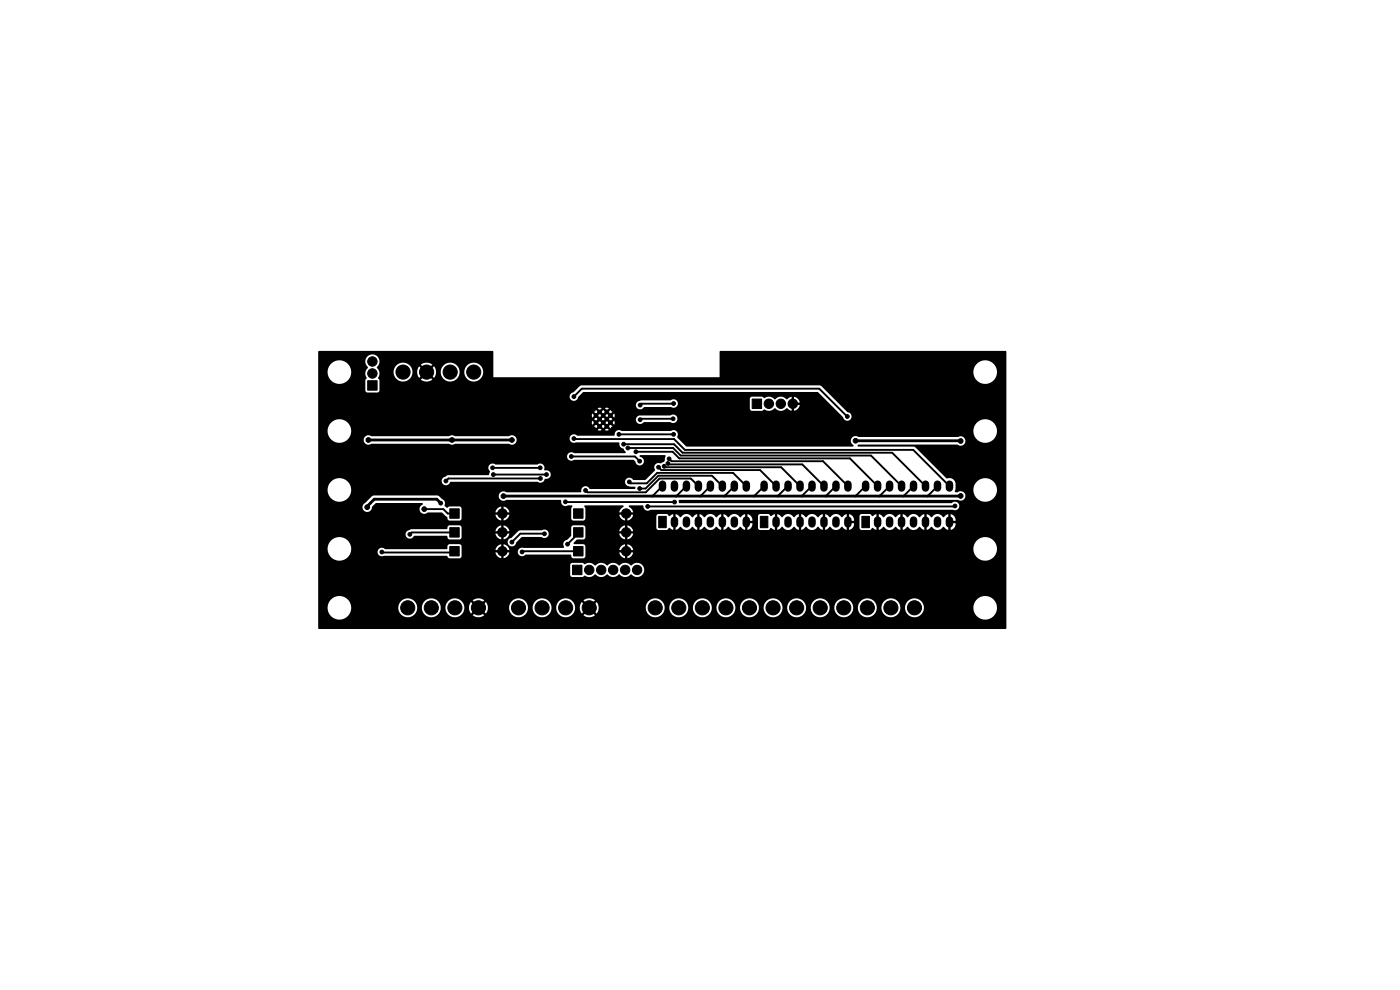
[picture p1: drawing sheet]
<svg xmlns="http://www.w3.org/2000/svg" width="297mm" height="210mm" viewBox="0 0 297 210" stroke-linecap="round" stroke-linejoin="round" font-family="sans-serif">
<g fill="#000" stroke="#000" stroke-width=".21">
<path d="M78 80.8h2v2h-2zM159.6 84.7h2v2h-2zM95.4 115.9h2v2h-2zM95.4 111.9h2v2h-2zM95.4 107.9h2v2h-2zM121.7 111.9h2v2h-2zM121.7 115.9h2v2h-2zM121.7 107.9h2v2h-2zM139.7 109.5h1.6v2.4h-1.6zM161.3 109.5h1.6v2.4h-1.6zM182.8 109.5h1.6v2.4h-1.6zM121.5 119.9h2v2h-2z"/>
<circle cx="79" cy="79.2" r="1"/>
<circle cx="79" cy="76.7" r="1"/>
<circle cx="85.5" cy="78.9" r="1.5"/>
<circle cx="90.5" cy="78.9" r="1.5"/>
<circle cx="95.5" cy="78.9" r="1.5"/>
<circle cx="100.5" cy="78.9" r="1.5"/>
<circle cx="78.2" cy="93.3" r=".5"/>
<circle cx="80" cy="98.5" r=".4"/>
<circle cx="84.6" cy="85.3" r=".5"/>
<circle cx="86.7" cy="85.3" r=".5"/>
<circle cx="91.5" cy="99.4" r=".4"/>
<circle cx="94" cy="99.4" r=".4"/>
<circle cx="95.9" cy="93.3" r=".5"/>
<circle cx="98.4" cy="85.3" r=".5"/>
<circle cx="100.3" cy="85.4" r=".5"/>
<circle cx="104.1" cy="95.3" r=".5"/>
<circle cx="104.5" cy="99.2" r=".4"/>
<circle cx="107.4" cy="82.1" r=".4"/>
<circle cx="108.6" cy="93.3" r=".5"/>
<circle cx="111.2" cy="83.1" r=".4"/>
<circle cx="112.7" cy="96.3" r=".5"/>
<circle cx="114.6" cy="99.2" r=".4"/>
<circle cx="117.6" cy="80.8" r=".4"/>
<circle cx="121.2" cy="96.8" r=".4"/>
<circle cx="121.7" cy="84.1" r=".4"/>
<circle cx="121.7" cy="93" r=".4"/>
<circle cx="126.4" cy="89.7" r=".4"/>
<circle cx="126.5" cy="88.1" r=".4"/>
<circle cx="127.2" cy="90.4" r=".4"/>
<circle cx="127.2" cy="88.9" r=".4"/>
<circle cx="127.2" cy="87.4" r=".4"/>
<circle cx="128" cy="89.7" r=".4"/>
<circle cx="128" cy="88.1" r=".4"/>
<circle cx="128.7" cy="90.4" r=".4"/>
<circle cx="128.7" cy="88.9" r=".4"/>
<circle cx="128.7" cy="87.4" r=".4"/>
<circle cx="129.5" cy="89.7" r=".4"/>
<circle cx="129.5" cy="88.1" r=".4"/>
<circle cx="131.3" cy="92.1" r=".4"/>
<circle cx="132.3" cy="94.2" r=".4"/>
<circle cx="133.2" cy="95" r=".4"/>
<circle cx="134.9" cy="95.8" r=".4"/>
<circle cx="135.7" cy="97.8" r=".4"/>
<circle cx="135.7" cy="97.8" r=".2"/>
<circle cx="135.8" cy="89" r=".2"/>
<circle cx="135.8" cy="85.9" r=".4"/>
<circle cx="135.8" cy="89" r=".4"/>
<circle cx="139.7" cy="99.1" r=".4"/>
<circle cx="139.9" cy="80.8" r=".4"/>
<circle cx="140.9" cy="98.9" r=".4"/>
<circle cx="141.7" cy="98.3" r=".4"/>
<circle cx="141.9" cy="97.3" r=".4"/>
<circle cx="142.8" cy="88.8" r=".4"/>
<circle cx="142.9" cy="92.1" r=".4"/>
<circle cx="142.9" cy="85.6" r=".4"/>
<circle cx="144.8" cy="92.3" r=".4"/>
<circle cx="146.7" cy="92.3" r=".4"/>
<circle cx="150" cy="92.3" r=".4"/>
<circle cx="153.3" cy="92.3" r=".4"/>
<circle cx="154.1" cy="90.5" r=".4"/>
<circle cx="154.1" cy="83.9" r=".4"/>
<circle cx="154.1" cy="87.2" r=".4"/>
<circle cx="156.6" cy="92.3" r=".4"/>
<circle cx="159.9" cy="92.3" r=".4"/>
<circle cx="163" cy="92.3" r=".4"/>
<circle cx="163.1" cy="85.6" r="1"/>
<circle cx="165.6" cy="85.6" r="1"/>
<circle cx="166" cy="92.3" r=".4"/>
<circle cx="168.2" cy="85.6" r="1"/>
<circle cx="169" cy="92.3" r=".4"/>
<circle cx="172.3" cy="92.3" r=".4"/>
<circle cx="175.6" cy="92.3" r=".4"/>
<circle cx="178.9" cy="92.3" r=".4"/>
<circle cx="179.7" cy="88.4" r=".4"/>
<circle cx="181.5" cy="93.5" r=".5"/>
<circle cx="191.7" cy="88.5" r=".4"/>
<circle cx="203.8" cy="93.6" r=".5"/>
<circle cx="77.9" cy="107.6" r=".5"/>
<circle cx="79.1" cy="117.2" r=".4"/>
<circle cx="81" cy="117.1" r=".4"/>
<circle cx="83" cy="108.5" r=".4"/>
<circle cx="84.5" cy="103.4" r=".5"/>
<circle cx="84.5" cy="100" r=".5"/>
<circle cx="86" cy="101.7" r=".5"/>
<circle cx="86.9" cy="113.4" r=".4"/>
<circle cx="87.5" cy="103.4" r=".5"/>
<circle cx="87.5" cy="100" r=".5"/>
<circle cx="90" cy="108" r=".5"/>
<circle cx="91.8" cy="111.4" r=".5"/>
<circle cx="93.5" cy="106.7" r=".4"/>
<circle cx="94.6" cy="102" r=".4"/>
<circle cx="104.7" cy="100.7" r=".4"/>
<circle cx="106.6" cy="112.9" r="1"/>
<circle cx="106.6" cy="108.9" r="1"/>
<circle cx="106.6" cy="116.9" r="1"/>
<circle cx="106.8" cy="105.2" r=".5"/>
<circle cx="108.6" cy="115" r=".4"/>
<circle cx="110.8" cy="117.1" r=".4"/>
<circle cx="112.2" cy="102.9" r=".4"/>
<circle cx="114.6" cy="101.5" r=".4"/>
<circle cx="115.2" cy="102.9" r=".4"/>
<circle cx="115.5" cy="113.2" r=".4"/>
<circle cx="115.9" cy="100.7" r=".4"/>
<circle cx="116.6" cy="108.8" r=".4"/>
<circle cx="118" cy="102.9" r=".4"/>
<circle cx="119.9" cy="106.5" r=".4"/>
<circle cx="120.4" cy="115.4" r=".4"/>
<circle cx="122.9" cy="102.1" r=".4"/>
<circle cx="124.2" cy="104" r=".4"/>
<circle cx="132.8" cy="108.9" r="1"/>
<circle cx="132.8" cy="112.9" r="1"/>
<circle cx="132.8" cy="116.9" r="1"/>
<circle cx="133.5" cy="102.2" r=".4"/>
<circle cx="135.7" cy="103.6" r=".4"/>
<circle cx="137.4" cy="107.4" r=".4"/>
<circle cx="143.1" cy="106.5" r=".4"/>
<circle cx="202.6" cy="107.3" r=".4"/>
<circle cx="203.8" cy="105.2" r=".5"/>
<circle cx="80.3" cy="125.4" r=".4"/>
<circle cx="83" cy="126.9" r=".4"/>
<circle cx="86.5" cy="128.9" r="1.5"/>
<circle cx="89.1" cy="121.4" r=".4"/>
<circle cx="91.5" cy="128.9" r="1.5"/>
<circle cx="96.5" cy="128.9" r="1.5"/>
<circle cx="101.5" cy="128.9" r="1.5"/>
<circle cx="110" cy="128.9" r="1.5"/>
<circle cx="112.2" cy="122.9" r=".4"/>
<circle cx="115" cy="128.9" r="1.5"/>
<circle cx="115.2" cy="122.9" r=".4"/>
<circle cx="118" cy="122.9" r=".4"/>
<circle cx="120" cy="128.9" r="1.5"/>
<circle cx="125" cy="128.9" r="1.5"/>
<circle cx="125" cy="120.9" r="1"/>
<circle cx="127.5" cy="120.9" r="1"/>
<circle cx="130.1" cy="120.9" r="1"/>
<circle cx="132.6" cy="120.9" r="1"/>
<circle cx="135.2" cy="120.9" r="1"/>
<circle cx="139" cy="128.9" r="1.5"/>
<circle cx="144" cy="128.9" r="1.5"/>
<circle cx="149" cy="128.9" r="1.5"/>
<circle cx="154" cy="128.9" r="1.5"/>
<circle cx="159" cy="128.9" r="1.5"/>
<circle cx="164" cy="128.9" r="1.5"/>
<circle cx="169" cy="128.9" r="1.5"/>
<circle cx="174" cy="128.9" r="1.5"/>
<circle cx="179" cy="128.9" r="1.5"/>
<circle cx="184" cy="128.9" r="1.5"/>
<circle cx="189" cy="128.9" r="1.5"/>
<circle cx="194" cy="128.9" r="1.5"/>
</g>
<g fill="none" stroke="#000" stroke-width="1.6">
<path d="M140.5 102.7v.8M143.1 102.7v.8M143.1 110.3v.8M145.6 102.7v.8M145.6 110.3v.8M148.2 102.7v.8M148.2 110.3v.8M150.7 102.7v.8M150.7 110.3v.8M153.2 102.7v.8M153.2 110.3v.8M155.8 102.7v.8"/>
<path d="M155.8 110.3v.8M158.3 102.7v.8M158.3 110.3v.8M162.1 102.7v.8M164.6 102.7v.8M164.6 110.3v.8M167.2 102.7v.8M167.2 110.3v.8M169.7 102.7v.8M169.7 110.3v.8M172.3 102.7v.8M172.3 110.3v.8"/>
<path d="M174.8 102.7v.8M174.8 110.3v.8M177.3 102.7v.8M177.3 110.3v.8M179.9 102.7v.8M179.9 110.3v.8M183.6 102.7v.8M186.2 102.7v.8M186.2 110.3v.8M188.7 102.7v.8M188.7 110.3v.8M191.3 102.7v.8"/>
<path d="M191.3 110.3v.8M193.8 102.7v.8M193.8 110.3v.8M196.3 102.7v.8M196.3 110.3v.8M198.9 102.7v.8M198.9 110.3v.8M201.4 102.7v.8M201.4 110.3v.8"/>
</g>
<g fill="none" stroke="#000" stroke-width=".4">
<path d="M104.5 99.2h10.1M121.2 96.8h13.5l1 1M121.7 84.1l1.7-1.7h50.4l5.9 6M121.7 93l21.3 .1 2.3 2.3h48.4l7.7 7.7M131.3 92.1h11.6M132.3 94.2h10.7l1.8 1.8h44.5l7 7.1M133.2 95h9.6l1.6 1.6h40.4l6.5 6.5M134.9 95.8h7.8l1.4 1.4h36.2l5.9 5.9M139.7 99.1l.6 .6h20.9l3.4 3.4M140.9 98.9l.2 .2h24.6l4 4M141.7 98.3l.2 .2h28.3l4.6 4.6M141.9 97.3l.5 .5h32.2l5.3 5.3"/>
<path d="M142.8 88.8h-6.8l-.2 .2M142.9 85.6h-6.8l-.3 .3M90 108h4.1l.9 .9h1.4M96.4 116.9l-.2 .3-15.2-.1M96.4 112.9h-9l-.5 .5M104.7 100.7h11.2M114.7 101.5h-19.6l-.5 .5M115.5 113.2h-5.1l-1.8 1.8M119.9 106.4l23.2 .1M122.7 116.9h-11.8l-.1 .2M122.7 112.9v.2l-2.3 2.3M133.5 102.2l.3 .3h3.4l2.2-2.2h16.1l2.8 2.8"/>
<path d="M140.5 103.1l-2.1 2.1M146.1 103.1h-.5l-2.2 2.1M148.2 103.1l-1.6-1.6h-6.7l-2.9 2.9h-12.4l-.4-.4M150.7 103.1l-2.1 2.1M153.2 103.1l-2.2-2.2h-11.3l-2.7 2.7h-1.3M155.8 103.1l-2.1 2.1M162.1 103.1l-2.1 2.1M167.2 103.1l-2.2 2.1M172.3 103.1l-2.2 2.1M177.3 103.1l-2.1 2.1M183.6 103.1l-2.1 2.1M188.7 103.1l-2.1 2.1"/>
<path d="M193.8 103.1l-2.1 2.1M198.9 103.1l-2.1 2.1M202.6 107.3l-65.2 .1"/>
</g>
<path d="M78.1 93.3h30.5M181.5 93.5h22.3M93.5 106.7l-.8-.8h-13.3l-1.5 1.5v.2M203.8 105.2h-97" fill="none" stroke="#000" stroke-width=".6"/>
<path d="M67.6 74.5l36.9-.1 .2 .2v5.4h48v-1.1h53.8v.3a2.5 2.5 0 0 0 3.9 1.8 2.5 2.5 0 0 0-.2-4.3 2.5 2.5 0 0 0-3.7 2.2h-53.8v-4.3l.2-.2 60.6 .1v58.7l-.2 .2h-145.7l-.1-.2v-4.3h2v.3a2.51 2.51 0 0 0 2.7 2.2 2.51 2.51 0 0 0 2.3-2.5h10v.3a2.01 2.01 0 0 0 2.1 1.7 2.01 2.01 0 0 0 1.9-2h1v.3a2.01 2.01 0 0 0 2.1 1.7 2.01 2.01 0 0 0 1.9-2h1v.3a2.01 2.01 0 0 0 2.1 1.7 2.01 2.01 0 0 0 1.9-2h1l.1 .6 .3 .7 .9-.9 .4 .3-.9 .9 .1 .1a1.99 1.99 0 0 0 2.3-.1l-.9-.9 .4-.3 .9 .9 .3-.7 .1-.6h4.5v.3a2.01 2.01 0 0 0 2.1 1.7 2.01 2.01 0 0 0 1.9-2h1v.3a2.01 2.01 0 0 0 2.1 1.7 2.01 2.01 0 0 0 1.9-2h1v.3a2.01 2.01 0 0 0 2.1 1.7 2.01 2.01 0 0 0 1.9-2h1l.1 .6 .3 .7 .9-.9 .4 .3-.9 .9 .1 .1a1.99 1.99 0 0 0 2.3-.1l-.9-.9 .4-.3 .9 .9 .3-.7 .1-.6h10v.3a2.01 2.01 0 0 0 2.1 1.7 2.01 2.01 0 0 0 1.9-2h1v.3a2.01 2.01 0 0 0 2.1 1.7 2.01 2.01 0 0 0 1.9-2h1v.3a2.01 2.01 0 0 0 2.1 1.7 2.01 2.01 0 0 0 1.9-2h1v.3a2.01 2.01 0 0 0 2.1 1.7 2.01 2.01 0 0 0 1.9-2h1v.3a2.01 2.01 0 0 0 2.1 1.7 2.01 2.01 0 0 0 1.9-2h1v.3a2.01 2.01 0 0 0 2.1 1.7 2.01 2.01 0 0 0 1.9-2h1v.3a2.01 2.01 0 0 0 2.1 1.7 2.01 2.01 0 0 0 1.9-2h1v.3a2.01 2.01 0 0 0 2.1 1.7 2.01 2.01 0 0 0 1.9-2h1v.3a2.01 2.01 0 0 0 2.1 1.7 2.01 2.01 0 0 0 1.9-2h1v.3a2.01 2.01 0 0 0 2.1 1.7 2.01 2.01 0 0 0 1.9-2h1v.3a2.01 2.01 0 0 0 2.1 1.7 2.01 2.01 0 0 0 1.9-2h1v.3a2.01 2.01 0 0 0 2.1 1.7 2.01 2.01 0 0 0 1.9-2h10.5v.3a2.5 2.5 0 0 0 3.9 1.8 2.5 2.5 0 0 0-.2-4.3 2.5 2.5 0 0 0-3.7 2.2h-10.5v-.3a2.01 2.01 0 0 0-2.1-1.7 2.01 2.01 0 0 0-1.9 2h-1v-.3a2.01 2.01 0 0 0-2.1-1.7 2.01 2.01 0 0 0-1.9 2h-1v-.3a2.01 2.01 0 0 0-2.1-1.7 2.01 2.01 0 0 0-1.9 2h-1v-.3a2.01 2.01 0 0 0-2.1-1.7 2.01 2.01 0 0 0-1.9 2h-1v-.3a2.01 2.01 0 0 0-2.1-1.7 2.01 2.01 0 0 0-1.9 2h-1v-.3a2.01 2.01 0 0 0-2.1-1.7 2.01 2.01 0 0 0-1.9 2h-1v-.3a2.01 2.01 0 0 0-2.1-1.7 2.01 2.01 0 0 0-1.9 2h-1v-.3a2.01 2.01 0 0 0-2.1-1.7 2.01 2.01 0 0 0-1.9 2h-1v-.3a2.01 2.01 0 0 0-2.1-1.7 2.01 2.01 0 0 0-1.9 2h-1v-.3a2.01 2.01 0 0 0-2.1-1.7 2.01 2.01 0 0 0-1.9 2h-1v-.3a2.01 2.01 0 0 0-2.1-1.7 2.01 2.01 0 0 0-1.9 2h-1v-.3a2.01 2.01 0 0 0-2.1-1.7 2.01 2.01 0 0 0-1.9 2h-10l-.1-.5-.3-.7-.9 .9-.4-.3 .9-.9-.1-.2a1.99 1.99 0 0 0-2.3 .2l.9 .9-.4 .3-.9-.9-.3 .7-.1 .5h-1v-.3a2.01 2.01 0 0 0-2.1-1.7 2.01 2.01 0 0 0-1.9 2h-1v-.3a2.01 2.01 0 0 0-2.1-1.7 2.01 2.01 0 0 0-1.9 2h-1v-.3a2.01 2.01 0 0 0-2.1-1.7 2.01 2.01 0 0 0-1.9 2h-4.5l-.1-.5-.3-.7-.9 .9-.4-.3 .9-.9-.1-.2a1.99 1.99 0 0 0-2.3 .2l.9 .9-.4 .3-.9-.9-.3 .7-.1 .5h-1v-.3a2.01 2.01 0 0 0-2.1-1.7 2.01 2.01 0 0 0-1.9 2h-1v-.3a2.01 2.01 0 0 0-2.1-1.7 2.01 2.01 0 0 0-1.9 2h-1v-.3a2.01 2.01 0 0 0-2.1-1.7 2.01 2.01 0 0 0-1.9 2h-10a2.51 2.51 0 0 0-2.5-2.5 2.51 2.51 0 0 0-2.5 2.5h-2v-9h53.5v2l.2 .4 2.3 .1 .6-.3a1.64 1.64 0 0 0 2.2-.3l.1 .1a1.62 1.62 0 0 0 2.4-.1l.2 .1a1.62 1.62 0 0 0 2.4-.1l.1 .1a1.62 1.62 0 0 0 2.4-.1 1.54 1.54 0 0 0 2.3 .2 1.54 1.54 0 0 0-.1-2.3 1.54 1.54 0 0 0-2.2 .3 1.69 1.69 0 0 0-2.6 0 1.69 1.69 0 0 0-2.5 0 1.69 1.69 0 0 0-2.5 0 1.74 1.74 0 0 0-2.3-.3l-.4-.3h-2.2l-.3 .1-.1 .4h-53.5v-3.5h2a2.5 2.5 0 0 0 2.2 2.5 2.5 2.5 0 0 0 2.7-1.8h5.7v.2a.93 .93 0 0 0 1.4 .6h13.2l.6 .5h2.2l.4-.4v-1.3h8.2v.5h-1a1.49 1.49 0 0 0 1.2 1.2v-1h.5v1l.6-.2 .5-.5 .2-.5h-1.1l.1-.1h2.7l.1 .2a.98 .98 0 0 0 1.7 .3h9.4l.2 .2v.4l.4 .2h2.1l.5-.4v-1.3h8.2v.5h-1a1.49 1.49 0 0 0 1.2 1.2v-1h.5v1l.9-.5 .3-.7h-1v-.5h1v-.3h72.2v.3a2.51 2.51 0 0 0 3.9 1.8 2.51 2.51 0 0 0-.2-4.3 2.51 2.51 0 0 0-3.7 2.2h-72.2l-.4-.6-.8-.3v1h-.5v-1l-.8 .3-.4 .9h-7.2v-.9l-.3-.3-2-.1-.2-.1 .7-.9h1.3l.3-.1 .2-.3v-1.3h8.2v.5h-1a1.49 1.49 0 0 0 1.2 1.2v-1h.5v1l.8-.4 .4-.6v-.2h-1v-.5h1a1.49 1.49 0 0 0-1.2-1.2v1h-.5v-1l-.8 .3-.4 .9h-7.2v-.9l-.3-.3-2.3-.1-.4 .4v1.9l-.8 .8a1.03 1.03 0 0 0-.7 1.6l-.2 .1h-8.5a.91 .91 0 0 0-1.2 .9h-2.7l-.1-.4h1.1l-.2-.5-.2-.3-.9-.4v1h-.5v-1a1.49 1.49 0 0 0-1.2 1.2h-7.2v-.9l-.4-.4-2.3 .1-.3 .3v.6l-.2 .1h-13a.91 .91 0 0 0-1-.2 .91 .91 0 0 0-.6 .8h-5.7a2.5 2.5 0 0 0-.3-2.1h33.6v.2a.93 .93 0 0 0 1 .7 .93 .93 0 0 0 .8-.9l1.2-1.1h4.1a.93 .93 0 0 0 1.3 0 .93 .93 0 0 0 .1-1.3 .93 .93 0 0 0-1.3-.1h-4.7l-1.6 1.6a1.02 1.02 0 0 0-.9 .9h-33.7a2.51 2.51 0 0 0-2.8-.9 2.51 2.51 0 0 0-1.7 2.3h-2v-3h18.5l.1 .1a1 1 0 0 0 .9 .7 1 1 0 0 0 .9-.5h6.8l.4 .6 .2 .1h2.2l.4-.4v-1.3h8.2v.5h-1a1.49 1.49 0 0 0 1.2 1.2v-1h.5v1l.8-.4 .4-.6 .1-.2h-1.1v-.5h1.1a1.49 1.49 0 0 0-1.3-1.2v1h-.5v-1l-.7 .3-.5 .9h-7.2v-.9l-.2-.3-2.3-.1a.69 .69 0 0 0-.6 .8h-7.5l-.5 .3a.9 .9 0 0 0-.8 .9h-18.5v-5.8h9.4v.2a1.01 1.01 0 0 0 1.1 .8 1.01 1.01 0 0 0 .9-1l.9-.9h9.7l.2 .2a1.06 1.06 0 0 0-.6 1.6 1.06 1.06 0 0 0 1.7 .2h2.9l.8 .8a.55 .55 0 0 1 .5 .7l.4 .2h2.3l.2-.4v-1.3h8.2v.5h-1a1.49 1.49 0 0 0 1.2 1.2v-1h.5v1l.8-.4 .4-.6 .1-.2h-1.1v-.5h1.1a1.49 1.49 0 0 0-1.3-1.2v1h-.5v-1l-.7 .3-.5 .9h-7.2v-.9l-.2-.3-2.3-.1-.5 .3-.6-.5a.98 .98 0 0 0-.6-1.4l-.6-.6h12.7v.2a1.01 1.01 0 0 0 1.6 .7h11.6a.99 .99 0 0 0 .4 1.1 .99 .99 0 0 0 1.1 0h.7l.2 .2-.2 .5v2.1l.4 .4h2.1l.3-.1 .2-.3-.1-2.4a.23 .23 0 0 1-.2-.2 .23 .23 0 0 1 .2-.2h8.1l.1 .3-.6 .5-.3 .7h1v.5h-1a1.49 1.49 0 0 0 1.2 1.2v-1h.5v1l.8-.4 .3-.5h5v2.5l.2 .3 .3 .1h1.7l.3-.1a.29 .29 0 0 1 .2-.3 .29 .29 0 0 1 .3 .1l.6 .3v-1.2h.5v1.2l1.1-.6a1.43 1.43 0 0 0 2.5-.1l1 .7v-1.2h.5v1.2l.4-.2 .5-.4a.49 .49 0 0 1 .6 .4 1.46 1.46 0 0 0 2.1-.5l1 .7v-1.2h.5v1.2l.4-.2 .4-.4a.49 .49 0 0 1 .7 .4 1.46 1.46 0 0 0 2-.5l1.1 .7v-1.2h.5v1.2a1.31 1.31 0 0 0 1-1.4h-.8v-.5h.8l-.3-1h1.5v2.5l.1 .3 .4 .1h1.8a.38 .38 0 0 1 .3-.4 .38 .38 0 0 1 .4 .1l.6 .3v-1.2h.5v1.2l1.1-.6a1.43 1.43 0 0 0 2.4-.1l1.1 .7v-1.2h.5v1.2l.4-.2 .4-.4a.49 .49 0 0 1 .7 .4 1.44 1.44 0 0 0 2-.5l1.1 .7v-1.2h.4v1.2l.5-.2 .4-.4a.49 .49 0 0 1 .7 .4 1.44 1.44 0 0 0 2-.5l1 .7v-1.2h.5v1.2a1.31 1.31 0 0 0 1.1-1.4h-.9v-.5h.9l-.3-1h1.4v2.5l.2 .3 .3 .1h1.9a.38 .38 0 0 1 .2-.4 .38 .38 0 0 1 .4 .1l.6 .3v-1.2h.5v1.2l1.1-.6a1.43 1.43 0 0 0 2.5-.1l1 .7v-1.2h.5v1.2l.4-.2 .5-.4a.49 .49 0 0 1 .6 .4 1.46 1.46 0 0 0 2.1-.5l1 .7v-1.2h.5v1.2l.4-.2 .4-.4a.49 .49 0 0 1 .7 .4 1.46 1.46 0 0 0 2-.5l1.1 .7v-1.2h.5v1.2a1.31 1.31 0 0 0 1-1.4h-.8v-.5h.8v-.3a1.3 1.3 0 0 0-1-1.1v1.2h-.5v-1.2l-1.1 .6a1.43 1.43 0 0 0-2.5 0l-1-.6v1.2h-.5v-1.2l-1 .6a1.51 1.51 0 0 0-2.6 0l-1-.6v1.2h-.5v-1.2l-1 .6a1.51 1.51 0 0 0-2.5 0l-1.1-.6v1.2h-.5v-1.2l-.6 .2a.4 .4 0 0 1-.6-.2l-1.9-.1-.3 .2-.2 .3h-1.4l-.8-.4v1.2h-.5v-1.2l-1 .6a1.5 1.5 0 0 0-2.5 0l-1.1-.6v1.2h-.4v-1.2l-1.1 .6a1.5 1.5 0 0 0-2.5 0l-1-.6v1.2h-.5v-1.2l-1 .6a1.5 1.5 0 0 0-2.6 0l-1-.6v1.2h-.5v-1.2l-.6 .2a.4 .4 0 0 1-.7-.2l-1.8-.1-.4 .2-.1 .3h-1.5l-.7-.4v1.2h-.5v-1.2l-1 .6a1.51 1.51 0 0 0-2.6 0l-1-.6v1.2h-.5v-1.2l-1 .6a1.51 1.51 0 0 0-2.6 0l-1-.6v1.2h-.5v-1.2l-1 .6a1.51 1.51 0 0 0-2.5 0l-1.1-.6v1.2h-.5v-1.2l-.6 .2a.4 .4 0 0 1-.6-.2l-2-.1-.4 .5h-5l.1-.3h-1v-.5h1l-.3-.7-.6-.5 .1-.3 3 .1a.98 .98 0 0 0 .5 .9 .98 .98 0 0 0 1-.1l64.2 .1a.92 .92 0 0 0 1.2-.5 .92 .92 0 0 0-.3-1.2 .92 .92 0 0 0-1.3 .2h-57.6l-.2-.1v-.4l.2-.2h59a1.03 1.03 0 0 0 1.4-.2 1.03 1.03 0 0 0-.1-1.4 1.03 1.03 0 0 0-1.4 0h-.5l.1-.5h3.8v.3a2.51 2.51 0 0 0 3.9 1.8 2.51 2.51 0 0 0-.2-4.3 2.51 2.51 0 0 0-3.7 2.2h-3.8v-1.3a1.5 1.5 0 0 0-2-1.1l-6.8-6.7-11.8-.1a.22 .22 0 0 1-.2-.2 .22 .22 0 0 1 .2-.2h21a1.02 1.02 0 0 0 1.4 0 1.02 1.02 0 0 0 .1-1.4 1.02 1.02 0 0 0-1.4-.2h-21.1a1.04 1.04 0 0 0-1.5 .3 1.04 1.04 0 0 0 .5 1.5l-.2 .2h-35.2l-2-1.9 .1-.9-.3-.5h63v.3a2.5 2.5 0 0 0 3.9 1.8 2.5 2.5 0 0 0-.2-4.3 2.5 2.5 0 0 0-3.7 2.2h-63l-.5-.2-.7 .2h-10.5a.96 .96 0 0 0-1 0 .96 .96 0 0 0-.5 1h-7.9a.91 .91 0 0 0-1.2-.1 .91 .91 0 0 0-.2 1.3 .91 .91 0 0 0 1.2 .2h9l.2 .2a1.1 1.1 0 0 0 .9 1.3l.4 .5-.1 .3h-10.9a.92 .92 0 0 0-1.2 .2 .92 .92 0 0 0 .1 1.2 .92 .92 0 0 0 1.2 0h12.5l.5 .4a.93 .93 0 0 0 .9 .8 .93 .93 0 0 0 .9-.9 .93 .93 0 0 0-.9-.9v-.3l.1-.1 5.3 .1a1.58 1.58 0 0 1-.3 1.4l-.5 .2a1.22 1.22 0 0 0-1.5 .9l.1 .7-2 2h-2.6a.92 .92 0 0 0-1.5-.1 .92 .92 0 0 0 .6 1.4l1.3 .2a.27 .27 0 0 1 .1 .2 .27 .27 0 0 1-.2 .2h-9.5a.98 .98 0 0 0-1.2-.5 .98 .98 0 0 0-.6 1.2h-15.9a1.01 1.01 0 0 0-1.6 .8l-26.5-.1-.4 .2-1.7 1.6-.3 .7h-9.4v-3.7h2a2.5 2.5 0 0 0 3.5 2.3 2.5 2.5 0 0 0 .6-4.2h20.1v.2a.96 .96 0 0 0 .9 .7 .96 .96 0 0 0 1-.7h18.4a1.04 1.04 0 0 0 1.7-.6 .96 .96 0 0 0 1.1-1 .96 .96 0 0 0-1.3-.8l-.1-.2a.94 .94 0 0 0-.3-1.1 .94 .94 0 0 0-1.2 0h-8.8a.91 .91 0 0 0-1.3 .2 .91 .91 0 0 0 .1 1.2l-.2 .8-.1 .1h-8.5l-.6 .3a.9 .9 0 0 0-.8 .9h-20.1a2.51 2.51 0 0 0-2.7-.3 2.51 2.51 0 0 0-1.4 2.2h-2v-12.5h2v.3a2.5 2.5 0 0 0 4.1 1.6h3.5l.1 .2a1.08 1.08 0 0 0 1.6 .6l16.5 .1a1.24 1.24 0 0 0 1.3-.1l11.4 .1a1.01 1.01 0 0 0 1.6-.9 1.01 1.01 0 0 0-1.6-.8h-11.5a1.01 1.01 0 0 0-1.2 0h-16.6a1.01 1.01 0 0 0-1.6 .8h-3.5l.7-.9 .2-1.2h52.3l.3 .1 2.1-.1-.5-.4-.4 .4h-.7l-.4-.4-.4 .4h-52.3l-.2-.7h51.7l.4 .4 .4-.5 .2 .1a.2 .2 0 0 0 .2 .1 .2 .2 0 0 0 .2-.2l.6 .4 .3-.4 .2 .1a.2 .2 0 0 0 .3 .1 .2 .2 0 0 0 .1-.2l.6 .5 .4-.4-.4-.5-.4 .4-.3-.2-.5 .2-.3-.4-.4 .4-.3-.2-.5 .2-.3-.4-.5 .5h-51.7l-.5-.8h51.7l.2 .4 .4-.5 .1 .1a.2 .2 0 0 0 .3 .2 .2 .2 0 0 0 .1-.2l.6 .4 .4-.5 .2 .1a.2 .2 0 0 0 .2 .2 .2 .2 0 0 0 .2-.2l.5 .4 .4-.5 .2 .1a.2 .2 0 0 0 .2 .2 .2 .2 0 0 0 .2-.2l.6 .4 .1-.4-.1-.5-.4 .5-.4-.2-.4 .1-.4-.3-.4 .4-.3-.2-.4 .1-.4-.3-.4 .4-.3-.2-.4 .1-.4-.4-.2 .5-51.8-.1a2.5 2.5 0 0 0-2.7-.5 2.5 2.5 0 0 0-1.5 2.3h-2v-2.5h58.5l.5 .4 .3-.4h.2a.2 .2 0 0 0 .2 .2 .2 .2 0 0 0 .2-.2l.6 .4 .3-.4h.2a.2 .2 0 0 0 .3 .2 .2 .2 0 0 0 .1-.2l.6 .4 .3-.3h5.1a.97 .97 0 0 0 .7 .9 .97 .97 0 0 0 1-.4l5.7 .1a.92 .92 0 0 0 1.2-.2 .92 .92 0 0 0-.1-1.3 .92 .92 0 0 0-1.2 0h-6.3a.91 .91 0 0 0-1 .9h-5.1l.1-.1-.4-.4-.4 .4-.3-.2-.5 .2-.3-.4-.4 .4-.3-.2-.5 .2-.3-.4-.5 .4h-58.5v-.8h58l.2 .5 .4-.5 .1 .1a.2 .2 0 0 0 .3 .2 .2 .2 0 0 0 .1-.3l.6 .5 .4-.5 .2 .1a.2 .2 0 0 0 .2 .2 .2 .2 0 0 0 .2-.3l.5 .5 .4-.5 .2 .1a.2 .2 0 0 0 .2 .2 .2 .2 0 0 0 .2-.3l.6 .5 .1-.5-.1-.4-.6 .4a.2 .2 0 0 0-.2-.2 .2 .2 0 0 0-.2 .2l-.6-.4-.5 .4a.2 .2 0 0 0-.2-.2 .2 .2 0 0 0-.2 .2l-.6-.4-.6 .4a.2 .2 0 0 0-.1-.2 .2 .2 0 0 0-.3 .2h-.1l-.4-.4-.2 .4h-58v-.7h58.5l.5 .4 .3-.5h.2a.2 .2 0 0 0 .2 .3 .2 .2 0 0 0 .2-.2l.6 .4 .3-.5 .2 .1a.2 .2 0 0 0 .3 .2 .2 .2 0 0 0 .1-.2l.6 .4 .4-.4-.4-.5-.6 .5a.2 .2 0 0 0-.1-.2 .2 .2 0 0 0-.3 .1l-.5-.3-.6 .4a.2 .2 0 0 0-.2-.2 .2 .2 0 0 0-.2 .1h-.2l-.4-.4-.1 .3-.3 .2h-58.5v-.8h59.3l.4 .4 .4-.4h.7l.4 .4 .5-.4-.4-.1-.5 .1-1-.1-.5 .1h-59.3v-.7h67.4v.2a1 1 0 0 0 .9 .7 1 1 0 0 0 .9-.5l5.7 .1a.92 .92 0 0 0 1.2-.3 .92 .92 0 0 0-.1-1.2 .92 .92 0 0 0-1.3 0h-6.2l-.8 .4-.3 .6h-67.4v-1.8h53.3a.9 .9 0 0 0 .7 .9 .9 .9 0 0 0 1-.4h36.6v2.1l.1 .3 .3 .2h2.1l.5-.3a1.87 1.87 0 0 0 2.3-.3 1.69 1.69 0 0 0 2.5 0l1 .5v-1h.5v1a1.49 1.49 0 0 0 1.3-1.2h-1.1v-.5h1.1l-.3-.7-.6-.4-.4-.1v1h-.5v-1l-1.1 .5a1.63 1.63 0 0 0-2.4 0 1.74 1.74 0 0 0-2.3-.3l-.4-.2-2.2-.1-.3 .2-.1 .3h-36.6l.2-.4 1.1-1h49.6l5.4 5.3a.91 .91 0 0 0 1 .8 .91 .91 0 0 0 .8-.9 .91 .91 0 0 0-.8-1l-5.6-5.5-.3-.2h-50.5l-.4 .2-1.4 1.3a.9 .9 0 0 0-.8 .9h-53.3v-5.2h2v.3a2.5 2.5 0 0 0 4 1.8 2.5 2.5 0 0 0-.4-4.3h4.4l.2 .7 .3 .5v.2a1.68 1.68 0 0 0-.2 2.2l-.3 .4v2.1l.1 .3 .4 .2h2l.4-.2 .1-.3-.1-2.3a.46 .46 0 0 1 0-.8l.1-.8h3a2.01 2.01 0 0 0 2 2 2.01 2.01 0 0 0 2-2h1l.1 .6 .3 .7 .9-.9 .4 .3-.9 .9 .1 .1a1.99 1.99 0 0 0 2.3-.1l-.9-.9 .4-.3 .9 .9 .3-.7 .1-.6h1v.3a2.01 2.01 0 0 0 2.1 1.7 2.01 2.01 0 0 0 1.9-2h1v.3a2.01 2.01 0 0 0 3.2 1.4 2.01 2.01 0 0 0-.3-3.4 2.01 2.01 0 0 0-2.9 1.7h-1v-.3a2.01 2.01 0 0 0-2.1-1.7 2.01 2.01 0 0 0-1.9 2h-1l-.1-.5-.3-.7-.9 .9-.4-.3 .9-.9-.1-.2a1.99 1.99 0 0 0-2.3 .2l.9 .9-.4 .3-.9-.9-.3 .7-.1 .5h-1v-.3a2.01 2.01 0 0 0-2.1-1.7 2.01 2.01 0 0 0-1.9 2h-3l-.5-1a1.51 1.51 0 0 0-.3-2.6 1.51 1.51 0 0 0-2.2 1.4h-4.4a2.51 2.51 0 0 0-3.6 2.2h-2z" fill="#000"/>
</svg>
